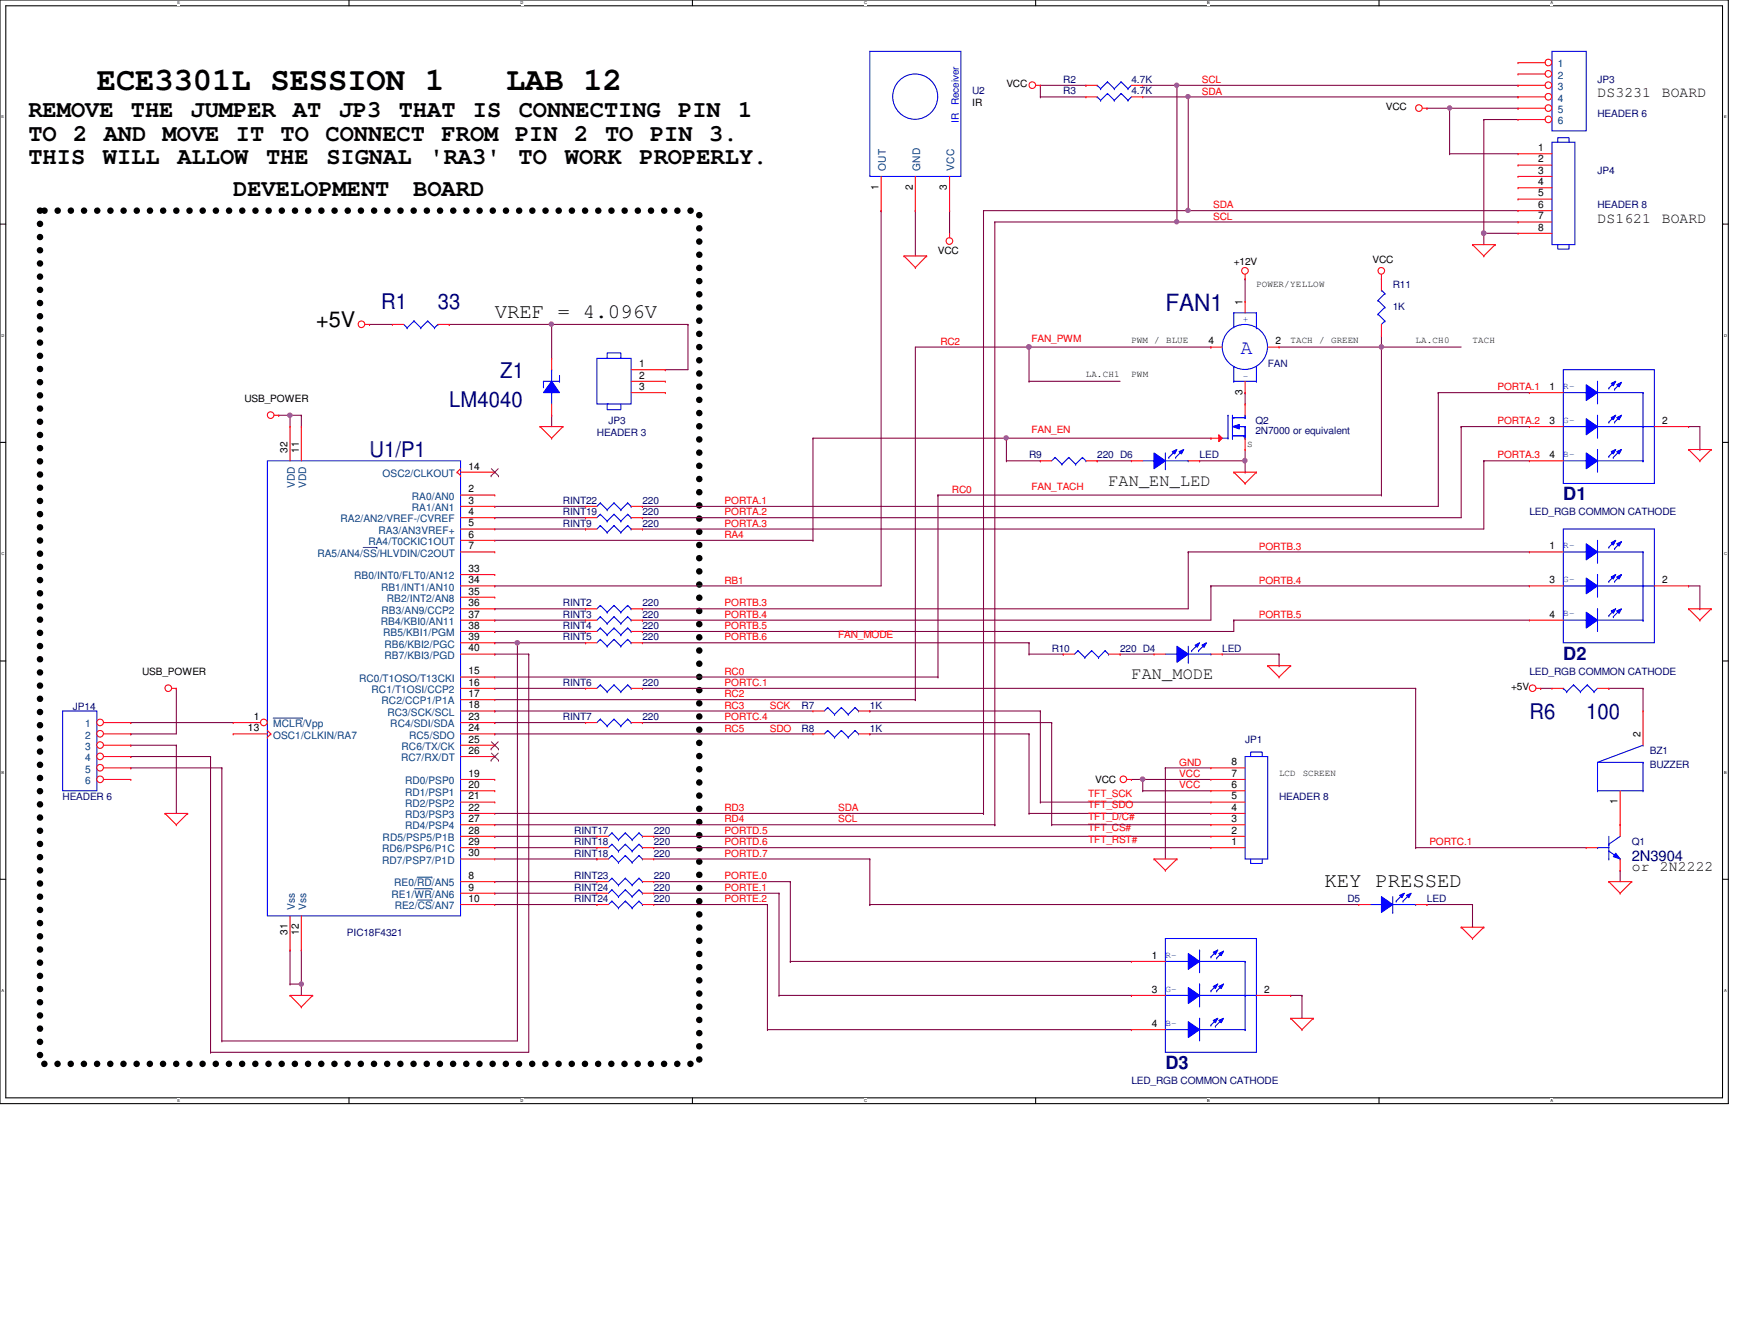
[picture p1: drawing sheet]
<svg xmlns="http://www.w3.org/2000/svg" width="279mm" height="216mm" viewBox="0 0 279 216" stroke-linecap="round" stroke-linejoin="round" font-family="sans-serif">
<defs><g id="words">
<g font-size="5.2">
<text x="15.6" y="14.4">ECE3301L SESSION 1</text>
<text x="81.4" y="14.4">LAB 12</text>
</g>
<g font-size="3.8">
<text x="4.6" y="18.8">REMOVE</text>
<text x="4.6" y="22.6">TO 2 AND MOVE IT TO CONNECT FROM PIN 2 TO PIN 3.</text>
<text x="21" y="18.8">THE</text>
<text x="30.6" y="18.8">JUMPER</text>
<text x="47.1" y="18.8">AT</text>
<text x="54.5" y="18.8">JP3</text>
<text x="64.1" y="18.8">THAT</text>
<text x="76.1" y="18.8">IS</text>
<text x="83.4" y="18.8">CONNECTING</text>
<text x="109.1" y="18.8">PIN</text>
<text x="118.7" y="18.8">1</text>
<text x="4.6" y="26.4">THIS</text>
<text x="16.6" y="26.4">WILL</text>
<text x="28.5" y="26.4">ALLOW</text>
<text x="42.8" y="26.4">THE</text>
<text x="52.5" y="26.4">SIGNAL</text>
<text x="69.1" y="26.4">'RA3'</text>
<text x="83.4" y="26.4">TO</text>
<text x="90.8" y="26.4">WORK</text>
<text x="102.9" y="26.4">PROPERLY.</text>
<text x="37.5" y="31.6">DEVELOPMENT</text>
<text x="66.5" y="31.6">BOARD</text>
</g>
<text font-size="3.8" fill="#000080" x="187.5" y="50">FAN1</text>
<text font-size="3.5" x="50.8" y="52.5">+5V</text>
<g font-size="3.5" fill="#000080">
<text x="61.3" y="49.7">R1</text>
<text x="70.4" y="49.7">33</text>
<text x="72.3" y="65.5">LM4040</text>
<text x="80.5" y="60.7">Z1</text>
<text x="59.4" y="73.5">U1/P1</text>
<text x="246" y="115.6">R6</text>
<text x="255.1" y="115.6">100</text>
</g>
<g font-size="3.3">
<text x="79.6" y="51.1">VREF = 4.096V</text>
<text x="213.1" y="142.6">KEY PRESSED</text>
</g>
<text font-size="3.3" fill="#00f" x="199.6" y="56.9">A</text>
<g font-size="2.9" fill="#000080">
<text x="251.5" y="80.4">D1</text>
<text x="251.5" y="106">D2</text>
<text x="187.5" y="171.9">D3</text>
</g>
<g font-size="2.7">
<text x="178.3" y="78.1">FAN_EN_LED</text>
<text x="182" y="109.2">FAN_MODE</text>
</g>
<g font-size="2.4">
<text x="257" y="15.6">DS3231</text>
<text x="267.3" y="15.6">BOARD</text>
<text x="257" y="35.8">DS1621</text>
<text x="267.3" y="35.8">BOARD</text>
<text x="262.5" y="140">or</text>
<text x="267" y="140">2N2222</text>
</g>
<text font-size="2.4" fill="#000080" x="262.5" y="138.5">2N3904</text>
<g font-size="1.7" fill="#004080">
<text x="250.6" y="10.8">1</text>
<text x="250.6" y="12.7">2</text>
<text x="250.6" y="14.5">3</text>
<text x="250.6" y="16.3">4</text>
<text x="250.6" y="18.2">5</text>
<text x="250.6" y="20">6</text>
<text x="142.5" y="27.4" transform="rotate(-90 142.5 27.4)">OUT</text>
<text x="148" y="27.4" transform="rotate(-90 148 27.4)">GND</text>
<text x="153.5" y="27.4" transform="rotate(-90 153.5 27.4)">VCC</text>
<text x="61.6" y="76.7">OSC2/CLKOUT</text>
<text x="47.4" y="78.5" transform="rotate(-90 47.4 78.5)">VDD</text>
<text x="49.2" y="78.5" transform="rotate(-90 49.2 78.5)">VDD</text>
<text x="54.8" y="84">RA2/AN2/VREF-/CVREF</text>
<text x="66.3" y="80.3">RA0/AN0</text>
<text x="66.3" y="82.2">RA1/AN1</text>
<text x="51.1" y="89.5">RA5/AN4/SS/HLVDIN/C2OUT</text>
<text x="59.3" y="87.6">RA4/T0CKIC1OUT</text>
<text x="60.9" y="85.8">RA3/AN3VREF+</text>
<text x="57" y="93.1">RB0/INT0/FLT0/AN12</text>
<text x="61.3" y="95">RB1/INT1/AN10</text>
<text x="61.3" y="100.5">RB4/KBI0/AN11</text>
<text x="61.4" y="98.6">RB3/AN9/CCP2</text>
<text x="62.2" y="96.8">RB2/INT2/AN8</text>
<text x="61.6" y="102.3">RB5/KBI1/PGM</text>
<text x="61.8" y="104.1">RB6/KBI2/PGC</text>
<text x="61.8" y="105.9">RB7/KBI3/PGD</text>
<text x="57.8" y="109.6">RC0/T1OSO/T13CKI</text>
<text x="59.8" y="111.4">RC1/T1OSI/CCP2</text>
<text x="61.4" y="113.2">RC2/CCP1/P1A</text>
<text x="13.7" y="116.9">1</text>
<text x="13.7" y="118.7">2</text>
<text x="43.9" y="116.9">MCLR/Vpp</text>
<text x="43.9" y="118.7">OSC1/CLKIN/RA7</text>
<text x="62.3" y="115.1">RC3/SCK/SCL</text>
<text x="62.8" y="116.9">RC4/SDI/SDA</text>
<text x="65.8" y="118.7">RC5/SDO</text>
<text x="13.7" y="120.6">3</text>
<text x="13.7" y="122.4">4</text>
<text x="13.7" y="124.2">5</text>
<text x="64.5" y="122.4">RC7/RX/DT</text>
<text x="64.6" y="120.6">RC6/TX/CK</text>
<text x="13.7" y="126.1">6</text>
<text x="65.2" y="126.1">RD0/PSP0</text>
<text x="65.2" y="127.9">RD1/PSP1</text>
<text x="65.2" y="129.7">RD2/PSP2</text>
<text x="65.2" y="131.5">RD3/PSP3</text>
<text x="61.5" y="137">RD6/PSP6/P1C</text>
<text x="61.6" y="135.2">RD5/PSP5/P1B</text>
<text x="65.2" y="133.3">RD4/PSP4</text>
<text x="61.5" y="138.9">RD7/PSP7/P1D</text>
<text x="63.4" y="142.5">RE0/RD/AN5</text>
<text x="47.4" y="146.3" transform="rotate(-90 47.4 146.3)">Vss</text>
<text x="49.2" y="146.3" transform="rotate(-90 49.2 146.3)">Vss</text>
<text x="63" y="144.4">RE1/WR/AN6</text>
<text x="63.5" y="146.2">RE2/CS/AN7</text>
</g>
<g font-size="1.7">
<text x="247.4" y="24.3">1</text>
<text x="247.4" y="26.1">2</text>
<text x="247.4" y="27.9">3</text>
<text x="247.4" y="29.8">4</text>
<text x="141.3" y="30.5" transform="rotate(-90 141.3 30.5)">1</text>
<text x="146.8" y="30.5" transform="rotate(-90 146.8 30.5)">2</text>
<text x="152.3" y="30.5" transform="rotate(-90 152.3 30.5)">3</text>
<text x="247.4" y="31.6">5</text>
<text x="247.4" y="33.4">6</text>
<text x="247.4" y="35.3">7</text>
<text x="247.4" y="37.1">8</text>
<text x="199.9" y="49" transform="rotate(-90 199.9 49)">1</text>
<text x="102.8" y="59">1</text>
<text x="194.4" y="55.4">4</text>
<text x="205.2" y="55.4">2</text>
<text x="102.8" y="60.9">2</text>
<text x="102.8" y="62.7">3</text>
<text x="199.9" y="63.5" transform="rotate(-90 199.9 63.5)">3</text>
<text x="249.3" y="62.7">1</text>
<text x="249.3" y="68.2">3</text>
<text x="267.4" y="68.2">2</text>
<text x="46.2" y="72.8" transform="rotate(-90 46.2 72.8)">32</text>
<text x="48" y="72.8" transform="rotate(-90 48 72.8)">11</text>
<text x="75.4" y="75.5">14</text>
<text x="249.3" y="73.7">4</text>
<text x="75.4" y="79.2">2</text>
<text x="75.4" y="81">3</text>
<text x="75.4" y="82.8">4</text>
<text x="75.4" y="84.6">5</text>
<text x="75.4" y="86.4">6</text>
<text x="75.4" y="88.3">7</text>
<text x="249.3" y="88.3">1</text>
<text x="75.4" y="91.9">33</text>
<text x="75.4" y="93.8">34</text>
<text x="75.4" y="95.6">35</text>
<text x="249.3" y="93.8">3</text>
<text x="267.4" y="93.8">2</text>
<text x="75.4" y="97.5">36</text>
<text x="75.4" y="99.3">37</text>
<text x="75.4" y="101.1">38</text>
<text x="249.3" y="99.3">4</text>
<text x="75.4" y="102.9">39</text>
<text x="75.4" y="104.7">40</text>
<text x="75.4" y="113.9">18</text>
<text x="75.4" y="112.1">17</text>
<text x="75.4" y="110.2">16</text>
<text x="75.4" y="108.4">15</text>
<text x="39.9" y="117.6">13</text>
<text x="40.8" y="115.7">1</text>
<text x="75.4" y="119.4">25</text>
<text x="75.4" y="117.6">24</text>
<text x="75.4" y="115.7">23</text>
<text x="263.9" y="118.5" transform="rotate(-90 263.9 118.5)">2</text>
<text x="75.4" y="124.9">19</text>
<text x="75.4" y="121.2">26</text>
<text x="198.1" y="124.9">7</text>
<text x="198.1" y="123">8</text>
<text x="75.4" y="126.7">20</text>
<text x="75.4" y="128.5">21</text>
<text x="75.4" y="130.3">22</text>
<text x="198.1" y="130.3">4</text>
<text x="198.1" y="128.5">5</text>
<text x="198.1" y="126.7">6</text>
<text x="260.2" y="129.3" transform="rotate(-90 260.2 129.3)">1</text>
<text x="75.4" y="132.2">27</text>
<text x="75.4" y="134">28</text>
<text x="75.4" y="135.8">29</text>
<text x="75.4" y="137.7">30</text>
<text x="198.1" y="135.8">1</text>
<text x="198.1" y="134">2</text>
<text x="198.1" y="132.2">3</text>
<text x="75.4" y="141.3">8</text>
<text x="75.4" y="143.2">9</text>
<text x="75.4" y="145">10</text>
<text x="46.2" y="150.3" transform="rotate(-90 46.2 150.3)">31</text>
<text x="48" y="150.3" transform="rotate(-90 48 150.3)">12</text>
<text x="185.3" y="154.1">1</text>
<text x="185.3" y="159.6">3</text>
<text x="203.4" y="159.6">2</text>
<text x="185.3" y="165.1">4</text>
</g>
<g font-size="1.6" fill="#00f">
<text x="154.2" y="16.9" transform="rotate(-90 154.2 16.9)">Receiver</text>
<text x="154.2" y="19.8" transform="rotate(-90 154.2 19.8)">IR</text>
</g>
<g font-size="1.6" fill="#000080">
<text x="156.4" y="15.2">U2</text>
<text x="171" y="13.3">R2</text>
<text x="171" y="15.2">R3</text>
<text x="182" y="13.3">4.7K</text>
<text x="182" y="15.2">4.7K</text>
<text x="257" y="13.3">JP3</text>
<text x="257" y="18.8">HEADER 6</text>
<text x="257" y="28">JP4</text>
<text x="257" y="33.4">HEADER 8</text>
<text x="224" y="46.3">R11</text>
<text x="224" y="49.9">1K</text>
<text x="203.9" y="59.1">FAN</text>
<text x="96" y="70">HEADER 3</text>
<text x="97.9" y="68.2">JP3</text>
<text x="201.9" y="68.2">Q2</text>
<text x="201.9" y="69.8">2N7000 or equivalent</text>
<text x="165.5" y="73.7">R9</text>
<text x="176.5" y="73.7">220 D6</text>
<text x="193" y="73.7">LED</text>
<text x="90.6" y="82.8">RINT19</text>
<text x="90.6" y="81">RINT22</text>
<text x="103.3" y="82.8">220</text>
<text x="103.3" y="81">220</text>
<text x="246" y="82.8">LED_RGB COMMON CATHODE</text>
<text x="90.6" y="84.7">RINT9</text>
<text x="103.3" y="84.7">220</text>
<text x="90.6" y="101.1">RINT4</text>
<text x="90.6" y="97.5">RINT2</text>
<text x="90.6" y="99.3">RINT3</text>
<text x="103.3" y="101.1">220</text>
<text x="103.3" y="97.5">220</text>
<text x="103.3" y="99.3">220</text>
<text x="90.6" y="103">RINT5</text>
<text x="103.3" y="103">220</text>
<text x="169.2" y="104.8">R10</text>
<text x="180.2" y="104.8">220 D4</text>
<text x="196.6" y="104.8">LED</text>
<text x="90.6" y="110.3">RINT6</text>
<text x="103.3" y="110.3">220</text>
<text x="128.9" y="113.9">R7</text>
<text x="139.9" y="113.9">1K</text>
<text x="246" y="108.5">LED_RGB COMMON CATHODE</text>
<text x="11.7" y="114.1">JP14</text>
<text x="90.6" y="115.7">RINT7</text>
<text x="103.3" y="115.7">220</text>
<text x="128.9" y="117.6">R8</text>
<text x="139.9" y="117.6">1K</text>
<text x="200.3" y="119.4">JP1</text>
<text x="265.4" y="121.2">BZ1</text>
<text x="265.4" y="123.4">BUZZER</text>
<text x="10.1" y="128.6">HEADER 6</text>
<text x="205.7" y="128.6">HEADER 8</text>
<text x="92.4" y="137.7">RINT18</text>
<text x="92.4" y="135.9">RINT18</text>
<text x="92.4" y="134">RINT17</text>
<text x="105.2" y="137.7">220</text>
<text x="105.2" y="135.9">220</text>
<text x="105.2" y="134">220</text>
<text x="262.5" y="135.9">Q1</text>
<text x="92.4" y="141.4">RINT23</text>
<text x="92.4" y="143.2">RINT24</text>
<text x="105.2" y="141.4">220</text>
<text x="105.2" y="143.2">220</text>
<text x="92.4" y="145">RINT24</text>
<text x="105.2" y="145">220</text>
<text x="216.7" y="145">D5</text>
<text x="229.5" y="145">LED</text>
<text x="55.8" y="150.5">PIC18F4321</text>
<text x="182" y="174.3">LED_RGB COMMON CATHODE</text>
</g>
<g font-size="1.6">
<text x="156.4" y="17">IR</text>
<text x="161.9" y="14.1">VCC</text>
<text x="222.9" y="17.7">VCC</text>
<text x="150.9" y="40.8">VCC</text>
<text x="198.5" y="42.6">+12V</text>
<text x="220.8" y="42.2">VCC</text>
<text x="39.3" y="64.6">USB_POWER</text>
<text x="22.9" y="108.5">USB_POWER</text>
<text x="243.1" y="111">+5V</text>
<text x="176.1" y="125.8">VCC</text>
</g>
<g font-size="1.6" fill="#f00">
<text x="193.3" y="13.3">SCL</text>
<text x="193.3" y="15.2">SDA</text>
<text x="195.2" y="35.3">SCL</text>
<text x="195.2" y="33.5">SDA</text>
<text x="151.3" y="55.4">RC2</text>
<text x="165.9" y="55">FAN_PWM</text>
<text x="240.9" y="62.7">PORTA.1</text>
<text x="165.9" y="69.6">FAN_EN</text>
<text x="240.9" y="68.2">PORTA.2</text>
<text x="240.9" y="73.7">PORTA.3</text>
<text x="116.5" y="82.8">PORTA.2</text>
<text x="116.5" y="81">PORTA.1</text>
<text x="153.1" y="79.2">RC0</text>
<text x="165.9" y="78.8">FAN_TACH</text>
<text x="116.5" y="84.7">PORTA.3</text>
<text x="116.5" y="86.5">RA4</text>
<text x="202.5" y="88.3">PORTB.3</text>
<text x="116.5" y="93.8">RB1</text>
<text x="202.5" y="93.8">PORTB.4</text>
<text x="116.5" y="97.5">PORTB.3</text>
<text x="116.5" y="101.1">PORTB.5</text>
<text x="116.5" y="99.3">PORTB.4</text>
<text x="202.5" y="99.3">PORTB.5</text>
<text x="116.5" y="103">PORTB.6</text>
<text x="134.8" y="102.5">FAN_MODE</text>
<text x="116.5" y="108.5">RC0</text>
<text x="116.5" y="110.3">PORTC.1</text>
<text x="116.5" y="112.1">RC2</text>
<text x="116.5" y="113.9">RC3</text>
<text x="123.8" y="113.9">SCK</text>
<text x="116.5" y="115.8">PORTC.4</text>
<text x="116.5" y="117.6">RC5</text>
<text x="123.8" y="117.6">SDO</text>
<text x="189.7" y="123.1">GND</text>
<text x="189.7" y="124.9">VCC</text>
<text x="116.5" y="130.4">RD3</text>
<text x="134.8" y="130.4">SDA</text>
<text x="175" y="128.1">TFT_SCK</text>
<text x="175" y="130">TFT_SDO</text>
<text x="175" y="131.8">TFT_D/C#</text>
<text x="189.7" y="126.7">VCC</text>
<text x="116.5" y="134.1">PORTD.5</text>
<text x="116.5" y="135.9">PORTD.6</text>
<text x="116.5" y="137.7">PORTD.7</text>
<text x="116.5" y="132.2">RD4</text>
<text x="134.8" y="132.2">SCL</text>
<text x="175" y="133.6">TFT_CS#</text>
<text x="175" y="135.5">TFT_RST#</text>
<text x="229.9" y="135.9">PORTC.1</text>
<text x="116.5" y="141.4">PORTE.0</text>
<text x="116.5" y="143.2">PORTE.1</text>
<text x="116.5" y="145">PORTE.2</text>
</g>
<g font-size="1.5">
<text x="202.1" y="46.1">POWER/YELLOW</text>
<text x="182" y="55.2">PWM / BLUE</text>
<text x="207.6" y="55.2">TACH /</text>
<text x="214.1" y="55.2">GREEN</text>
<text x="227.7" y="55.2">LA.CH0</text>
<text x="236.9" y="55.2">TACH</text>
<text x="174.7" y="60.7">LA.CH1</text>
<text x="182" y="60.7">PWM</text>
<text x="200.6" y="71.8">S</text>
<text x="205.7" y="124.7">LCD</text>
<text x="209.5" y="124.7">SCREEN</text>
</g>
<g font-size="1.5" fill="#00f">
<text x="199.9" y="51.7">+</text>
<text x="199.9" y="60.9">-</text>
<text x="251.5" y="62.5">R-</text>
<text x="251.5" y="68">G-</text>
<text x="251.5" y="73.5">B-</text>
<text x="251.5" y="88.1">R-</text>
<text x="251.5" y="93.6">G-</text>
<text x="251.5" y="99.1">B-</text>
<text x="187.5" y="154">R-</text>
<text x="187.5" y="159.4">G-</text>
<text x="187.5" y="164.9">B-</text>
</g>
<g font-size=".6">
<text x="28.5" y=".7">E</text>
<text x="83.7" y=".7">D</text>
<text x="139" y=".7">C</text>
<text x="194.2" y=".7">B</text>
<text x="249.4" y=".7">A</text>
<text x=".3" y="19">E</text>
<text x="277.3" y="19">E</text>
<text x=".3" y="54.1">D</text>
<text x="277.3" y="54.1">D</text>
<text x=".3" y="89.2">C</text>
<text x="277.3" y="89.2">C</text>
<text x=".3" y="124.4">B</text>
<text x="277.3" y="124.4">B</text>
<text x=".3" y="159.5">A</text>
<text x="277.3" y="159.5">A</text>
<text x="28.5" y="177.2">E</text>
<text x="83.7" y="177.2">D</text>
<text x="139" y="177.2">C</text>
<text x="194.2" y="177.2">B</text>
<text x="249.4" y="177.2">A</text>
</g>
</g></defs>
<path d="M0 0h278v177.4h-278zM.9 .9h276.2v175.6h-276.2z" fill="none" stroke="#000" stroke-width=".17"/>
<g fill="#fff">
<path d="M28.5 .1h.5v.7h-.5z"/>
<path d="M28.5 176.6h.5v.7h-.5z"/>
</g>
<path d="M56.1 0v.9M56.1 176.5v.9" fill="none" stroke="#000" stroke-width=".17"/>
<g fill="#fff">
<path d="M83.7 .1h.5v.7h-.5z"/>
<path d="M83.7 176.6h.5v.7h-.5z"/>
</g>
<path d="M111.4 0v.9M111.4 176.5v.9" fill="none" stroke="#000" stroke-width=".17"/>
<g fill="#fff">
<path d="M139 .1h.4v.7h-.4z"/>
<path d="M139 176.6h.4v.7h-.4z"/>
</g>
<path d="M166.6 0v.9M166.6 176.5v.9" fill="none" stroke="#000" stroke-width=".17"/>
<g fill="#fff">
<path d="M194.2 .1h.4v.7h-.4z"/>
<path d="M194.2 176.6h.4v.7h-.4z"/>
</g>
<path d="M221.8 0v.9M221.8 176.5v.9" fill="none" stroke="#000" stroke-width=".17"/>
<g fill="#fff">
<path d="M249.4 .1h.4v.7h-.4z"/>
<path d="M249.4 176.6h.4v.7h-.4z"/>
<path d="M.3 18.5h.4v.7h-.4z"/>
<path d="M277.3 18.5h.4v.7h-.4z"/>
<path d="M.3 53.6h.4v.7h-.4z"/>
<path d="M277.3 53.6h.5v.7h-.5z"/>
</g>
<path d="M0 36h.9M277.1 36h.9" fill="none" stroke="#000" stroke-width=".17"/>
<g fill="#fff">
<path d="M.3 88.6h.4v.8h-.4z"/>
<path d="M277.3 88.6h.5v.8h-.5z"/>
</g>
<path d="M0 71.1h.9M277.1 71.1h.9" fill="none" stroke="#000" stroke-width=".17"/>
<g fill="#fff">
<path d="M.3 123.8h.4v.7h-.4z"/>
<path d="M277.3 123.8h.4v.7h-.4z"/>
</g>
<path d="M0 106.3h.9M277.1 106.3h.9" fill="none" stroke="#000" stroke-width=".17"/>
<g fill="#fff">
<path d="M.3 158.9h.3v.7h-.3z"/>
<path d="M277.3 158.9h.4v.7h-.4z"/>
</g>
<path d="M0 141.4h.9M277.1 141.4h.9" fill="none" stroke="#000" stroke-width=".17"/>
<path d="M6.4 33.9h106.1v137.1h-106.1z" fill="none" stroke="#000" stroke-width="1.1" stroke-dasharray="0 2.1"/>
<path d="M147.2 55.8h18.3M165.5 55.8h.1M200.3 44.8h.1M200.3 44.8v3.7M205.7 55.8h16.5M222.2 55.8h.1" fill="none" stroke="#800040" stroke-width=".17"/>
<circle cx="222.2" cy="55.8" r=".35" fill="#f0f"/>
<circle cx="222.2" cy="55.8" r=".35" fill="none" stroke="#f0f" stroke-width=".17"/>
<path d="M130.8 70.4h31.1M161.9 70.4h.1M200.3 63.1h.1M200.3 63.1v1.8" fill="none" stroke="#800040" stroke-width=".17"/>
<circle cx="161.8" cy="70.4" r=".34" fill="#f0f"/>
<circle cx="161.8" cy="70.4" r=".34" fill="none" stroke="#f0f" stroke-width=".17"/>
<path d="M189.3 35.7h.1M189.3 35.7h54.9M238.7 37.5h.1M238.7 37.5h5.5M238.7 37.5v1.8M222.2 55.8h.1M222.2 54v1.8" fill="none" stroke="#800040" stroke-width=".17"/>
<circle cx="189.3" cy="35.6" r=".34" fill="#f0f"/>
<circle cx="189.3" cy="35.6" r=".34" fill="none" stroke="#f0f" stroke-width=".17"/>
<path d="M238.7 19.2v18.3M238.7 37.5h.1" fill="none" stroke="#800040" stroke-width=".17"/>
<circle cx="238.6" cy="37.5" r=".37" fill="#f0f"/>
<circle cx="238.6" cy="37.5" r=".37" fill="none" stroke="#f0f" stroke-width=".17"/>
<path d="M229.5 17.4h.1M229.5 17.4h3.7M233.2 17.4h.1M233.2 17.4v7.3M238.7 19.2h.1M238.7 19.2h5.5M191.1 33.9h.1M191.1 33.9h53.1M233.2 24.7h.1M233.2 24.7h11" fill="none" stroke="#800040" stroke-width=".17"/>
<circle cx="191.1" cy="33.8" r=".34" fill="#f0f"/>
<circle cx="191.1" cy="33.8" r=".34" fill="none" stroke="#f0f" stroke-width=".17"/>
<path d="M183.8 15.6h7.3M183.8 13.7h5.5M189.3 13.7h.1M191.1 15.6h.1M233.2 17.4h11M244.2 17.4h.1" fill="none" stroke="#800040" stroke-width=".17"/>
<circle cx="233.2" cy="17.4" r=".34" fill="#f0f"/>
<circle cx="233.2" cy="17.4" r=".34" fill="none" stroke="#f0f" stroke-width=".17"/>
<path d="M167.3 15.6h.1M167.3 13.7h.1M167.3 15.6h7.4M167.3 13.7v1.9M167.3 13.7h7.4M174.7 13.7h.1M244.2 13.7h.1M244.2 13.7h-54.9v22M158.2 33.9v96.9M189.3 35.7h.1M158.2 130.8h.1" fill="none" stroke="#800040" stroke-width=".17"/>
<circle cx="189.3" cy="13.7" r=".34" fill="#f0f"/>
<circle cx="189.3" cy="13.7" r=".34" fill="none" stroke="#f0f" stroke-width=".17"/>
<path d="M244.2 15.6h.1M244.2 15.6h-53.1v18.3M160 35.7h.1M160 35.7v96.9M160 35.7h29.3M191.1 33.9h.1M160 132.6h.1" fill="none" stroke="#800040" stroke-width=".17"/>
<circle cx="191.1" cy="15.5" r=".34" fill="#f0f"/>
<circle cx="191.1" cy="15.5" r=".34" fill="none" stroke="#f0f" stroke-width=".17"/>
<g fill="none" stroke="#800040" stroke-width=".17">
<path d="M158.2 33.9h.1M158.2 33.9h32.9M231.4 63.1h.1M231.4 63.1v18.3h-128.1M271.6 68.6h.1M271.6 68.6h1.8v3.7M273.4 72.3h.1M79.6 83.2h.1M79.6 81.4h.1M79.6 83.2h14.6M79.6 81.4h14.6M103.3 85h.1"/>
<path d="M103.3 83.2h.1M103.3 81.4h.1M103.3 85h135.4M103.3 83.2h131.7M194.8 94.2h.1M194.8 94.2h51.2M103.3 116.2h.1M103.3 116.2h65.9M227.7 110.7h.1M227.7 110.7v25.6M247.8 110.7h.1M247.8 110.7h1.8"/>
<path d="M258.8 110.7h.1M258.8 110.7h5.5M264.3 110.7h.1M264.3 110.7v3.6M79.6 130.8h78.6M79.6 132.6h80.4M105.2 134.5h.1M105.2 136.3h.1M105.2 136.3h89.6M105.2 134.5h89.6M158.2 130.8h.1M160 132.6h.1"/>
<path d="M182 125.3h.1M182 125.3h1.8M227.7 136.3h.1M227.7 136.3h27.4M260.6 139.9h.1M260.6 139.9v1.8"/>
</g>
<circle cx="183.8" cy="125.3" r=".36" fill="#f0f"/>
<circle cx="183.8" cy="125.3" r=".36" fill="none" stroke="#f0f" stroke-width=".17"/>
<g fill="none" stroke="#800040" stroke-width=".17">
<path d="M235 68.6h.1M235 68.6v14.6M235 68.6h11M238.7 74.1h.1M238.7 74.1h7.3M238.7 74.1v10.9M79.6 94.2h.1M79.6 94.2h62.1M103.3 97.9h.1M191.1 88.7h.1M191.1 88.7h54.9M191.1 88.7v9.2h-87.8"/>
<path d="M79.6 116.2h.1M79.6 114.3h.1M79.6 118h.1M79.6 114.3h51.2M79.6 118h51.2M79.6 116.2h14.6M103.3 101.5h.1M103.3 101.5h95.2M139.9 114.3h.1M139.9 118h.1M139.9 114.3h27.4M139.9 118h25.6"/>
<path d="M165.5 118h.1M165.5 118v12.8M167.3 114.3h.1M167.3 114.3v14.6M169.2 116.2h.1M169.2 116.2v16.4M79.6 134.5h.1M79.6 134.5h16.4M165.5 130.8h.1M165.5 130.8h29.3M167.3 128.9h.1M167.3 128.9h27.5"/>
<path d="M169.2 132.6h.1M169.2 132.6h25.6M183.8 125.3h.1M183.8 127.1h.1M183.8 125.3v1.8M183.8 127.1h11M183.8 125.3h11M187.5 123.4h.1M187.5 123.4h7.3M187.5 123.4v14.7M48.5 158.2h.1M48.5 152.7h.1"/>
<path d="M48.5 152.7v7.3"/>
</g>
<circle cx="48.5" cy="158.2" r=".34" fill="#f0f"/>
<circle cx="48.5" cy="158.2" r=".34" fill="none" stroke="#f0f" stroke-width=".17"/>
<g fill="none" stroke="#800040" stroke-width=".17">
<path d="M44.8 66.8h.1M44.8 66.8h3.7M46.7 66.8h.1M46.7 66.8v1.8M48.5 66.8h.1M48.5 66.8v1.8M150.9 79.6h.1M150.9 79.6v29.2M150.9 79.6h71.3M21 118h.1M21 116.2h.1M21 116.2h16.5"/>
<path d="M28.4 110.7h.1M28.4 119.8h.1M28.4 110.7v7.3h-7.4M28.4 119.8v11M79.6 105.2h.1M79.6 105.2h5.4M79.6 108.8h71.3M85 105.2h.1M85 105.2v64h-51.1M150.9 108.8h.1M21 121.6h.1M21 123.4h.1"/>
<path d="M21 121.6h12.9M21 123.4h14.7M33.9 121.6h.1M33.9 121.6v47.6M35.7 123.4h.1M35.7 123.4v43.9M46.7 158.2h.1M46.7 152.7h.1M46.7 158.2h1.8M46.7 152.7v5.5M33.9 169.2h.1M35.7 167.3h.1"/>
<path d="M35.7 167.3h47.5"/>
</g>
<circle cx="46.6" cy="66.8" r=".36" fill="#f0f"/>
<circle cx="46.6" cy="66.8" r=".36" fill="none" stroke="#f0f" stroke-width=".17"/>
<g fill="none" stroke="#800040" stroke-width=".17">
<path d="M59.4 52.2h.1M59.4 52.2h3.7M72.3 52.2h.1M72.3 52.2h38.4M88.7 52.2h.1M88.7 52.2v5.4M88.7 66.8h.1M88.7 66.8v1.8M79.6 97.9h.1M79.6 99.7h.1M79.6 97.9h14.6M79.6 99.7h14.6"/>
<path d="M21 119.8h.1M21 119.8h7.4M79.6 110.7h.1M79.6 110.7h14.6M79.6 136.3h.1M79.6 136.3h16.4"/>
</g>
<circle cx="88.7" cy="52.1" r=".34" fill="#f0f"/>
<circle cx="88.7" cy="52.1" r=".34" fill="none" stroke="#f0f" stroke-width=".17"/>
<path d="M107 59.4h.1M110.7 52.2h.1M110.7 52.2v7.2h-3.7M79.6 103.3h.1M79.6 101.5h.1M79.6 103.3h3.6M79.6 101.5h14.6M83.2 103.3h.1M83.2 103.3v64" fill="none" stroke="#800040" stroke-width=".17"/>
<circle cx="83.2" cy="103.3" r=".36" fill="#f0f"/>
<circle cx="83.2" cy="103.3" r=".36" fill="none" stroke="#f0f" stroke-width=".17"/>
<g fill="none" stroke="#800040" stroke-width=".17">
<path d="M147.2 55.8v56.7M130.8 70.4h.1M130.8 70.4v16.5M193 74.1h.1M193 74.1h7.3M200.3 74.1h.1M200.3 72.3v1.8M79.6 86.9h51.2M130.8 86.9h.1M79.6 112.5h67.6M103.3 110.7h.1M103.3 110.7h124.4"/>
<path d="M147.2 112.5h.1"/>
</g>
<circle cx="200.2" cy="74.1" r=".35" fill="#f0f"/>
<circle cx="200.2" cy="74.1" r=".35" fill="none" stroke="#f0f" stroke-width=".17"/>
<g fill="none" stroke="#800040" stroke-width=".17">
<path d="M141.7 33.9h.1M141.7 33.9v60.3M147.2 33.9h.1M147.2 33.9v7.2M152.7 33.9h.1M152.7 33.9v3.6M165.5 55.8h.1M165.5 55.8v5.5M165.5 55.8h29.3M194.8 55.8h.1M161.9 74.1h.1M161.9 74.1h5.4"/>
<path d="M165.5 61.3h.1M165.5 61.3h14.7M167.3 74.1h.1M176.5 74.1h.1M176.5 74.1h5.5M194.8 70.4h.1M194.8 70.4h-32.9v3.7M200.3 75.9h.1M200.3 74.1v1.8M231.4 63.1h.1M231.4 63.1h14.6M79.6 85h14.6"/>
<path d="M94.2 85h.1M103.3 99.7h.1M194.8 94.2h.1M194.8 94.2v5.5h-91.5M198.5 99.7h.1M198.5 99.7h47.5M198.5 99.7v1.8M271.6 94.2h.1M271.6 94.2h1.8v3.7M273.4 97.9h.1M79.6 138.1h16.4M96 138.1h.1"/>
<path d="M105.2 138.1h34.7M139.9 138.1h.1M139.9 138.1v7.3M79.6 141.7h.1M79.6 143.6h.1M79.6 141.7h16.4M79.6 143.6h16.4M79.6 145.4h16.4M96 145.4h.1M105.2 141.7h21.9M105.2 143.6h20.1M105.2 145.4h18.2"/>
<path d="M123.4 145.4h.1M123.4 145.4v20.1M125.3 143.6h.1M125.3 143.6v16.4M127.1 154.6h.1M127.1 141.7h.1M127.1 154.6h54.9M127.1 141.7v12.9M139.9 145.4h.1M139.9 145.4h78.7M229.5 145.4h.1M229.5 145.4h7.4"/>
<path d="M236.9 145.4h.1M236.9 145.4v3.7M123.4 165.5h.1M123.4 165.5h58.6M125.3 160h.1M125.3 160h56.7M182 160h.1M182 165.5h.1M207.6 160h.1M207.6 160h1.8M209.4 160h.1M209.4 160v3.7"/>
</g>
<circle cx="165.5" cy="55.8" r=".37" fill="#f0f"/>
<circle cx="165.5" cy="55.8" r=".37" fill="none" stroke="#f0f" stroke-width=".17"/>
<g fill="none" stroke="#800040" stroke-width=".17">
<path d="M222.2 55.8h.1M222.2 55.8h12.8M222.2 55.8v23.8M222.2 79.6h.1M83.2 103.3h11M94.2 103.3h.1M103.3 103.3h62.2M165.5 103.3h.1M165.5 105.2h.1M165.5 105.2h5.5M165.5 103.3v1.9M171 105.2h.1"/>
<path d="M180.2 105.2h.1M180.2 105.2h5.4M196.6 105.2h9.1M205.7 105.2h.1M205.7 107h.1M205.7 105.2v1.8"/>
</g>
<g fill="none" stroke="#f00" stroke-width=".17">
<path d="M166.6 13.7h.7M167.3 13.7h.1M228.8 17.4h.7M229.5 17.4h.1M152.7 37.5h.1M152.7 37.5v.7M236.9 39.3h.1M236.9 39.3h3.6M236.9 39.3l1.8 1.8M240.5 39.3h.1M240.5 39.3l-1.8 1.8M58.7 52.2h.7"/>
<path d="M59.4 52.2h.1M145.4 41.1h.1M145.4 41.1h3.7M145.4 41.1l1.8 1.9M147.2 43h.1M149.1 41.1h.1M149.1 41.1l-1.9 1.9M200.3 44.8h.1M200.3 44.1v.7M222.2 44.8h.1M222.2 44.1v.7M238.7 41.1h.1"/>
<path d="M44.1 66.8h.7M44.8 66.8h.1M86.9 68.6h.1M86.9 68.6h3.7M86.9 68.6l1.8 1.8M88.7 70.4h.1M90.6 68.6h.1M90.6 68.6l-1.9 1.8M198.5 75.9h.1M198.5 75.9h3.6M198.5 75.9l1.8 1.8M200.3 77.7h.1"/>
<path d="M202.1 75.9h.1M202.1 75.9l-1.8 1.8M271.6 72.3h.1M271.6 72.3h3.7M271.6 72.3l1.8 1.8M273.4 74.1h.1M275.3 72.3h.1M275.3 72.3l-1.9 1.8M271.6 97.9h.1M271.6 97.9h3.7M271.6 97.9l1.8 1.8M273.4 99.7h.1"/>
<path d="M275.3 97.9h.1M275.3 97.9l-1.9 1.8M27.6 110.7h.8M28.4 110.7h.1M94.2 116.2h.1M94.2 116.2h1.8M101.5 116.2h1.8M103.3 116.2h.1M203.9 107h.1M203.9 107h3.7M203.9 107l1.8 1.8M205.7 108.8h.1"/>
<path d="M207.6 107h.1M207.6 107l-1.9 1.8M247.1 110.7h.7M247.8 110.7h.1M26.5 130.8h.1M26.5 130.8h3.7M26.5 130.8l1.9 1.8M28.4 132.6h.1M30.2 130.8h.1M30.2 130.8l-1.8 1.8M181.3 125.3h.7M182 125.3h.1"/>
<path d="M185.6 138.1h.1M185.6 138.1h3.7M185.6 138.1l1.9 1.8M187.5 139.9h.1M189.3 138.1h.1M189.3 138.1l-1.8 1.8M235 149.1h.1M235 149.1h3.7M235 149.1l1.9 1.8M236.9 150.9h.1M238.7 149.1h.1M238.7 149.1l-1.8 1.8"/>
<path d="M258.8 141.7h.1M258.8 141.7h3.7M258.8 141.7l1.8 1.9M260.6 143.6h.1M262.5 141.7h.1M262.5 141.7l-1.9 1.9M46.7 160h.1M46.7 160h3.6M46.7 160l1.8 1.9M48.5 161.9h.1M50.3 160h.1M50.3 160l-1.8 1.9"/>
<path d="M207.6 163.7h.1M207.6 163.7h3.6M207.6 163.7l1.8 1.8M209.4 165.5h.1M211.2 163.7h.1M211.2 163.7l-1.8 1.8"/>
<circle cx="166" cy="13.7" r=".54"/>
<circle cx="228.2" cy="17.4" r=".54"/>
<circle cx="152.7" cy="38.8" r=".54"/>
<circle cx="58.1" cy="52.1" r=".54"/>
<circle cx="200.3" cy="43.5" r=".54"/>
<circle cx="222.2" cy="43.5" r=".54"/>
<circle cx="43.5" cy="66.7" r=".54"/>
<circle cx="27.1" cy="110.6" r=".54"/>
<circle cx="246.5" cy="110.6" r=".54"/>
<circle cx="180.7" cy="125.3" r=".54"/>
</g>
<g fill="none" stroke="#00f" stroke-width=".17">
<path d="M196.6 70.4h.9M197.5 70.4h.1M197.5 66.8h.1M197.5 66.8v3.6M198.2 70.4h.1M198.2 67.1h.1M198.2 66.8v3.6M198.2 67.1h2.1M198.2 70.1h2.1M198.5 67.1h.1M199.2 68.6h1.1M200.1 70.1h.1"/>
<path d="M200.3 67.1h.1M200.3 68.6h.1M200.3 70.4h.1M200.3 70.1h.1M200.3 66.8v.3M200.3 68.6v1.8M96.6 115.6h.1M96.6 115.6l-.6 .6M96.6 115.6l1.1 1.1M97.7 116.7h.1M98.8 115.6h.1M98.8 115.6l-1.1 1.1"/>
<path d="M98.8 115.6l1.1 1.1M99.9 116.7h.1M101 115.6h.1M101 115.6l-1.1 1.1M101 115.6l.5 .6M101.5 116.2h.1"/>
</g>
<path d="M198.2 68.6l1.1-.4v.8z" fill="#00f"/>
<path d="M198.2 68.6l1.1-.4v.8z" fill="none" stroke="#00f" stroke-width=".17"/>
<path d="M196 69.9l.6 .5-.6 .6z" fill="#f00"/>
<g fill="none" stroke="#f00" stroke-width=".17">
<path d="M167.3 74.1h.1M167.3 74.1h1.9M174.7 74.1h1.8M176.5 74.1h.1M194.8 70.4h.1M194.8 70.4h1.8M196 69.9l.6 .5-.6 .6zM200.3 72.3h.1M200.3 64.9h.1M200.3 64.9v1.9M200.3 70.4v1.9M96 138.1h.1"/>
<path d="M96 138.1h1.9M103.3 138.1h1.9M105.2 138.1h.1"/>
</g>
<g fill="none" stroke="#00f" stroke-width=".17">
<path d="M169.7 73.5h.1M169.7 73.5l-.5 .6M169.7 73.5l1.1 1.1M170.8 74.6h.1M171.9 73.5h.1M171.9 73.5l-1.1 1.1M171.9 73.5l1.1 1.1M173 74.6h.1M174.1 73.5h.1M174.1 73.5l-1.1 1.1M174.1 73.5l.6 .6M174.7 74.1h.1"/>
<path d="M98.4 137.5h.1M98.4 137.5l-.5 .6M98.4 137.5l1.1 1.1M99.5 138.6h.1M100.6 137.5h.1M100.6 137.5l-1.1 1.1M100.6 137.5l1.1 1.1M101.7 138.6h.1M102.8 137.5h.1M102.8 137.5l-1.1 1.1M102.8 137.5l.5 .6M103.3 138.1h.1"/>
</g>
<path d="M255.1 87.4l1.9 1.3-1.9 1.3z" fill-rule="evenodd" fill="#00f"/>
<path d="M255.1 87.4l1.9 1.3-1.9 1.3z" fill="none" stroke="#00f" stroke-width=".17"/>
<path d="M259.2 87.2l.7-.3-.4 .7z" fill-rule="evenodd" fill="#00f"/>
<path d="M258.8 88h.1M259.2 87.2l.7-.3-.4 .7zM259.9 86.9l-1.1 1.1" fill="none" stroke="#00f" stroke-width=".17"/>
<path d="M260.1 87.4l.7-.3-.4 .7z" fill-rule="evenodd" fill="#00f"/>
<path d="M251.5 88.7h12.8M257 86.9h.1M257 86.9v3.7M258.8 99h.1M259.9 97.9l-1.1 1.1M260.1 87.4l.7-.3-.4 .7zM264.3 88.7h.1" fill="none" stroke="#00f" stroke-width=".17"/>
<path d="M255.1 92.9l1.9 1.3-1.9 1.3z" fill-rule="evenodd" fill="#00f"/>
<path d="M255.1 92.9l1.9 1.3-1.9 1.3z" fill="none" stroke="#00f" stroke-width=".17"/>
<path d="M255.1 98.4l1.9 1.3-1.9 1.3z" fill-rule="evenodd" fill="#00f"/>
<path d="M251.5 94.2h12.8M251.5 99.7h12.8M255.1 98.4l1.9 1.3-1.9 1.3zM259.5 99.1h.1M259.7 93.5h.1M260.6 98l-1.1 1.1M260.8 92.4l-1.1 1.1M264.3 94.2h.1M264.3 99.7h.1" fill="none" stroke="#00f" stroke-width=".17"/>
<path d="M259.2 92.8l.7-.4-.4 .7z" fill-rule="evenodd" fill="#00f"/>
<path d="M259.2 92.8l.7-.4-.4 .7z" fill="none" stroke="#00f" stroke-width=".17"/>
<path d="M260.1 92.8l.7-.4-.4 .7z" fill-rule="evenodd" fill="#00f"/>
<path d="M260.1 92.8l.7-.4-.4 .7z" fill="none" stroke="#00f" stroke-width=".17"/>
<path d="M259.2 98.2l.7-.3-.4 .7z" fill-rule="evenodd" fill="#00f"/>
<path d="M259.2 98.2l.7-.3-.4 .7z" fill="none" stroke="#00f" stroke-width=".17"/>
<path d="M260.1 98.2l.7-.3-.4 .7z" fill-rule="evenodd" fill="#00f"/>
<g fill="none" stroke="#00f" stroke-width=".17">
<path d="M64.9 52.2l.6 .5M65.5 52.7h.1M66.6 51.6h.1M66.6 51.6l-1.1 1.1M66.6 51.6l1.1 1.1M67.7 52.7h.1M68.8 51.6h.1M68.8 51.6l-1.1 1.1M68.8 51.6l1.1 1.1M69.9 52.7h.1M70.4 52.2h.1M70.4 52.2l-.5 .5"/>
<path d="M251.5 85h14.6v18.3h-14.6zM257 92.4h.1M257 97.9h.1M257 92.4v3.6M257 97.9v3.6M258.8 93.5h.1M259.7 88.2h.1M259.9 92.4l-1.1 1.1M260.1 98.2l.7-.3-.4 .7zM260.8 87.1l-1.1 1.1M264.3 99.7h.1M264.3 88.7v11"/>
<path d="M264.3 94.2h1.8M266.1 94.2h.1"/>
</g>
<path d="M63.1 52.2h.1M63.1 52.2h1.8M70.4 52.2h1.9M72.3 52.2h.1M246 88.7h.1M246 94.2h.1M246 99.7h.1M246 88.7h5.5M246 94.2h5.5M246 99.7h5.5M266.1 94.2h5.5M271.6 94.2h.1" fill="none" stroke="#f00" stroke-width=".17"/>
<path d="M191.1 153.3l1.9 1.3-1.9 1.2z" fill-rule="evenodd" fill="#00f"/>
<path d="M191.1 153.3l1.9 1.3-1.9 1.2z" fill="none" stroke="#00f" stroke-width=".17"/>
<path d="M195.2 153.1l.7-.4-.4 .8z" fill-rule="evenodd" fill="#00f"/>
<path d="M194.8 153.8h.1M195.2 153.1l.7-.4-.4 .8zM195.9 152.7l-1.1 1.1" fill="none" stroke="#00f" stroke-width=".17"/>
<path d="M196 153.3l.8-.4-.4 .7z" fill-rule="evenodd" fill="#00f"/>
<path d="M187.5 154.6h12.8M193 152.7h.1M193 152.7v3.7M196 153.3l.8-.4-.4 .7zM200.3 154.6h.1M194.8 164.8h.1M195.9 163.7l-1.1 1.1" fill="none" stroke="#00f" stroke-width=".17"/>
<path d="M191.1 158.7l1.9 1.3-1.9 1.3z" fill-rule="evenodd" fill="#00f"/>
<path d="M191.1 158.7l1.9 1.3-1.9 1.3z" fill="none" stroke="#00f" stroke-width=".17"/>
<path d="M191.1 164.3l1.9 1.2-1.9 1.3z" fill-rule="evenodd" fill="#00f"/>
<path d="M195.7 159.3h.1M196.8 158.2l-1.1 1.1M187.5 160h12.8M187.5 165.5h12.8M191.1 164.3l1.9 1.2-1.9 1.3zM195.5 165h.1M196.6 163.9l-1.1 1.1M200.3 160h.1M200.3 165.5h.1" fill="none" stroke="#00f" stroke-width=".17"/>
<path d="M195.2 158.6l.7-.4-.4 .7z" fill-rule="evenodd" fill="#00f"/>
<path d="M195.2 158.6l.7-.4-.4 .7z" fill="none" stroke="#00f" stroke-width=".17"/>
<path d="M196 158.6l.8-.4-.4 .7z" fill-rule="evenodd" fill="#00f"/>
<path d="M196 158.6l.8-.4-.4 .7z" fill="none" stroke="#00f" stroke-width=".17"/>
<path d="M195.2 164l.7-.3-.4 .7z" fill-rule="evenodd" fill="#00f"/>
<path d="M195.2 164l.7-.3-.4 .7z" fill="none" stroke="#00f" stroke-width=".17"/>
<path d="M196 164l.8-.3-.4 .7z" fill-rule="evenodd" fill="#00f"/>
<g fill="none" stroke="#00f" stroke-width=".17">
<path d="M10.1 114.3h5.5v12.8h-5.5zM187.5 150.9h14.6v18.3h-14.6zM193 158.2h.1M193 158.2v3.7M194.8 159.3h.1M195.7 154h.1M195.9 158.2l-1.1 1.1M196.8 152.9l-1.1 1.1M200.3 154.6v10.9M193 163.7h.1M193 163.7v3.6M196 164l.8-.3-.4 .7z"/>
<path d="M200.3 165.5h.1M200.3 160h1.8M202.1 160h.1"/>
</g>
<path d="M182 154.6h.1M182 154.6h5.5M182 160h.1M182 165.5h.1M182 160h5.5M182 165.5h5.5M202.1 160h5.5M207.6 160h.1" fill="none" stroke="#f00" stroke-width=".17"/>
<circle cx="16.1" cy="116.1" r=".54" fill="#fff"/>
<g fill="none" stroke="#f00" stroke-width=".17">
<path d="M16.7 116.2h4.3M21 116.2h.1"/>
<circle cx="16.1" cy="116.1" r=".54"/>
</g>
<circle cx="16.1" cy="118" r=".54" fill="#fff"/>
<g fill="none" stroke="#f00" stroke-width=".17">
<path d="M16.7 118h4.3M21 118h.1"/>
<circle cx="16.1" cy="118" r=".54"/>
</g>
<circle cx="16.1" cy="119.8" r=".54" fill="#fff"/>
<g fill="none" stroke="#f00" stroke-width=".17">
<path d="M16.7 119.8h4.3M21 119.8h.1"/>
<circle cx="16.1" cy="119.8" r=".54"/>
</g>
<circle cx="16.1" cy="121.6" r=".54" fill="#fff"/>
<g fill="none" stroke="#f00" stroke-width=".17">
<path d="M16.7 121.6h4.3M21 121.6h.1"/>
<circle cx="16.1" cy="121.6" r=".54"/>
</g>
<circle cx="16.1" cy="123.4" r=".54" fill="#fff"/>
<g fill="none" stroke="#f00" stroke-width=".17">
<path d="M16.7 123.4h4.3M21 123.4h.1"/>
<circle cx="16.1" cy="123.4" r=".54"/>
</g>
<circle cx="16.1" cy="125.3" r=".54" fill="#fff"/>
<g fill="none" stroke="#f00" stroke-width=".17">
<path d="M174.7 13.7h.1M174.7 13.7h1.8M182 13.7h1.8M183.8 13.7h.1M94.2 101.5h.1M94.2 101.5h1.8M101.5 101.5h1.8M103.3 101.5h.1M16.7 125.3h4.3M21 125.3h.1"/>
<circle cx="16.1" cy="125.3" r=".54"/>
</g>
<g fill="none" stroke="#00f" stroke-width=".17">
<path d="M176.5 13.7h.1M176.5 13.7l.5 .6M177 14.3h.1M178.1 13.2h.1M178.1 13.2l1.1 1.1M178.1 13.2l-1.1 1.1M179.2 14.3h.1M180.3 13.2h.1M180.3 13.2l1.1 1.1M180.3 13.2l-1.1 1.1M181.4 14.3h.1M182 13.7l-.6 .6"/>
<path d="M96.6 101h.1M96.6 101l-.6 .5M96.6 101l1.1 1.1M97.7 102.1h.1M98.8 101h.1M98.8 101l-1.1 1.1M98.8 101l1.1 1.1M99.9 102.1h.1M101 101h.1M101 101l-1.1 1.1M101 101l.5 .5M101.5 101.5h.1"/>
<path d="M257 136.3h.1M257 136.3h1.8M258.8 135.7h.1M258.8 138.1h.1M258.8 136.8l1.8 1.3M258.8 134.5v3.6M260.6 138.1h.1M260.6 134.5l-1.8 1.2"/>
</g>
<path d="M259.9 137.2l.7 .9-1.1-.4z" fill="#00f"/>
<g fill="none" stroke="#00f" stroke-width=".17">
<path d="M183.8 74.1h1.8M185.6 74.1h.1M187.5 75.4h.1M187.5 72.8v2.6M187.5 74.1h3.6M191.1 74.1h.1M259.9 137.2l.7 .9-1.1-.4zM98.4 144.9h.1M98.4 144.9l-.5 .5M98.4 144.9l1.1 1.1M99.5 146h.1M100.6 144.9h.1"/>
<path d="M100.6 144.9l-1.1 1.1M100.6 144.9l1.1 1.1M101.7 146h.1M102.8 144.9h.1M102.8 144.9l-1.1 1.1M102.8 144.9l.5 .5M103.3 145.4h.1"/>
</g>
<path d="M255.1 136.3h.1M255.1 136.3h1.9M260.6 132.6h.1M260.6 139.9h.1M260.6 132.6v1.9M260.6 138.1v1.8M96 145.4h.1M96 145.4h1.9M103.3 145.4h1.9M105.2 145.4h.1" fill="none" stroke="#f00" stroke-width=".17"/>
<path d="M185.6 72.8l1.9 1.3-1.9 1.3z" fill-rule="evenodd" fill="#00f"/>
<path d="M185.6 72.8l1.9 1.3-1.9 1.3z" fill="none" stroke="#00f" stroke-width=".17"/>
<path d="M189.7 72.6l.7-.3-.4 .7z" fill-rule="evenodd" fill="#00f"/>
<path d="M189.7 72.6l.7-.3-.4 .7z" fill="none" stroke="#00f" stroke-width=".17"/>
<path d="M188.6 72.6l.7-.3-.4 .7z" fill-rule="evenodd" fill="#00f"/>
<g fill="none" stroke="#00f" stroke-width=".17">
<path d="M198.5 50.3h.1M198.5 58.9h.1M198.5 50.3v2.4M198.5 58.9v2.4M198.5 50.3h3.6M202.1 50.3h.1M202.1 52.7h.1M202.1 50.3v2.4M202.1 58.9v2.4M188 73.5h.1M188.6 72.6l.7-.3-.4 .7zM189.1 73.5h.1"/>
<path d="M189.1 72.4l-1.1 1.1M190.2 72.4l-1.1 1.1M198.5 61.3h.1M198.5 61.3h3.6M202.1 61.3h.1M133.1 117.4h.1M133.1 117.4l-.5 .6M133.1 117.4l1.1 1.1M134.2 118.5h.1M135.3 117.4h.1M135.3 117.4l-1.1 1.1M135.3 117.4l1.1 1.1"/>
<path d="M136.4 118.5h.1M137.5 117.4h.1M137.5 117.4l-1.1 1.1M137.5 117.4l.6 .6M138.1 118h.1M187.5 105.2h1.8M189.3 105.2h.1M191.1 106.5h.1M191.1 103.9v2.6M191.1 105.2h3.7M194.8 105.2h.1M264.3 119.8h.1"/>
<path d="M264.3 119.8l-7.3 2.8M98.4 135.7h.1M98.4 135.7l-.5 .6M98.4 135.7l1.1 1.1M99.5 136.8h.1M100.6 135.7h.1M100.6 135.7l-1.1 1.1M100.6 135.7l1.1 1.1M101.7 136.8h.1M102.8 135.7h.1M102.8 135.7l-1.1 1.1M102.8 135.7l.5 .6"/>
<path d="M103.3 136.3h.1M257 122.6h.1M257 127.1h.1M257 127.1h7.3M257 122.6h7.3M257 122.6v4.5M264.3 127.1h.1M264.3 122.6h.1M264.3 122.6v4.5"/>
<circle cx="200.2" cy="55.8" r="3.6"/>
</g>
<g fill="none" stroke="#f00" stroke-width=".17">
<path d="M194.8 55.8h.1M194.8 55.8h1.8M200.3 48.5h.1M200.3 48.5v1.8M203.9 55.8h1.8M205.7 55.8h.1M182 74.1h.1M182 74.1h1.8M191.1 74.1h1.9M193 74.1h.1M200.3 63.1h.1M200.3 61.3v1.8"/>
<path d="M130.8 118h.1M130.8 118h1.8M138.1 118h1.8M139.9 118h.1M264.3 114.3h.1M264.3 114.3v5.5M96 136.3h.1M96 136.3h1.9M103.3 136.3h1.9M105.2 136.3h.1M260.6 132.6h.1M260.6 127.1v5.5"/>
</g>
<path d="M189.3 103.9l1.8 1.3-1.8 1.3z" fill-rule="evenodd" fill="#00f"/>
<path d="M189.3 103.9l1.8 1.3-1.8 1.3z" fill="none" stroke="#00f" stroke-width=".17"/>
<path d="M193.3 103.7l.8-.4-.4 .8z" fill-rule="evenodd" fill="#00f"/>
<path d="M193.3 103.7l.8-.4-.4 .8z" fill="none" stroke="#00f" stroke-width=".17"/>
<path d="M192.2 103.7l.8-.4-.4 .8z" fill-rule="evenodd" fill="#00f"/>
<g fill="none" stroke="#00f" stroke-width=".17">
<path d="M176.5 15.6h.1M176.5 15.6l.5 .5M177 16.1h.1M178.1 15h.1M178.1 15l1.1 1.1M178.1 15l-1.1 1.1M179.2 16.1h.1M180.3 15h.1M180.3 15l1.1 1.1M180.3 15l-1.1 1.1M181.4 16.1h.1M182 15.6l-.6 .5"/>
<path d="M191.7 104.6h.1M192.2 103.7l.8-.4-.4 .8zM192.8 104.6h.1M192.8 103.5l-1.1 1.1M193.9 103.5l-1.1 1.1M251.5 110.7h.1M251.5 110.7l.5 .5M252 111.2h.1M253.1 110.1h.1M253.1 110.1l1.1 1.1M253.1 110.1l-1.1 1.1M254.2 111.2h.1"/>
<path d="M255.3 110.1h.1M255.3 110.1l1.1 1.1M255.3 110.1l-1.1 1.1M256.4 111.2h.1M257 110.7l-.6 .5"/>
</g>
<path d="M174.7 15.6h.1M174.7 15.6h1.8M182 15.6h1.8M183.8 15.6h.1M185.6 105.2h.1M185.6 105.2h1.9M194.8 105.2h1.8M196.6 105.2h.1M249.6 110.7h.1M249.6 110.7h1.9M257 110.7h1.8M258.8 110.7h.1" fill="none" stroke="#f00" stroke-width=".17"/>
<path d="M255.1 61.8l1.9 1.3-1.9 1.3z" fill-rule="evenodd" fill="#00f"/>
<path d="M255.1 61.8l1.9 1.3-1.9 1.3z" fill="none" stroke="#00f" stroke-width=".17"/>
<path d="M259.2 61.6l.7-.3-.4 .7z" fill-rule="evenodd" fill="#00f"/>
<path d="M258.8 62.4h.1M259.2 61.6l.7-.3-.4 .7zM259.9 61.3l-1.1 1.1" fill="none" stroke="#00f" stroke-width=".17"/>
<path d="M260.1 61.8l.7-.3-.4 .7z" fill-rule="evenodd" fill="#00f"/>
<path d="M251.5 63.1h12.8M257 61.3h.1M257 61.3v3.6M258.8 73.4h.1M259.9 72.3l-1.1 1.1M260.1 61.8l.7-.3-.4 .7zM264.3 63.1h.1" fill="none" stroke="#00f" stroke-width=".17"/>
<path d="M255.1 67.3l1.9 1.3-1.9 1.3z" fill-rule="evenodd" fill="#00f"/>
<path d="M255.1 67.3l1.9 1.3-1.9 1.3z" fill="none" stroke="#00f" stroke-width=".17"/>
<path d="M255.1 72.8l1.9 1.3-1.9 1.3z" fill-rule="evenodd" fill="#00f"/>
<path d="M251.5 68.6h12.8M251.5 74.1h12.8M255.1 72.8l1.9 1.3-1.9 1.3zM259.5 73.5h.1M259.7 67.9h.1M260.6 72.4l-1.1 1.1M260.8 66.8l-1.1 1.1M264.3 68.6h.1M264.3 74.1h.1" fill="none" stroke="#00f" stroke-width=".17"/>
<path d="M259.2 67.1l.7-.3-.4 .7z" fill-rule="evenodd" fill="#00f"/>
<path d="M259.2 67.1l.7-.3-.4 .7z" fill="none" stroke="#00f" stroke-width=".17"/>
<path d="M260.1 67.1l.7-.3-.4 .7z" fill-rule="evenodd" fill="#00f"/>
<path d="M260.1 67.1l.7-.3-.4 .7z" fill="none" stroke="#00f" stroke-width=".17"/>
<path d="M259.2 72.6l.7-.3-.4 .7z" fill-rule="evenodd" fill="#00f"/>
<path d="M259.2 72.6l.7-.3-.4 .7z" fill="none" stroke="#00f" stroke-width=".17"/>
<path d="M260.1 72.6l.7-.3-.4 .7z" fill-rule="evenodd" fill="#00f"/>
<g fill="none" stroke="#00f" stroke-width=".17">
<path d="M251.5 59.4h14.6v18.3h-14.6zM43 74.1h31.1v73.1h-31.1zM257 66.8h.1M257 72.3h.1M257 66.8v3.6M257 72.3v3.6M258.8 67.9h.1M259.7 62.6h.1M259.9 66.8l-1.1 1.1M260.1 72.6l.7-.3-.4 .7zM260.8 61.5l-1.1 1.1M264.3 74.1h.1"/>
<path d="M264.3 63.1v11M264.3 68.6h1.8M266.1 68.6h.1"/>
</g>
<path d="M246 63.1h.1M246 68.6h.1M246 74.1h.1M246 63.1h5.5M246 68.6h5.5M246 74.1h5.5M266.1 68.6h5.5M271.6 68.6h.1" fill="none" stroke="#f00" stroke-width=".17"/>
<circle cx="42.4" cy="116.1" r=".54" fill="#fff"/>
<g fill="none" stroke="#f00" stroke-width=".17">
<path d="M101.5 59.4h5.5M107 59.4h.1M46.7 68.6h.1M46.7 68.6v5.5M48.5 68.6h.1M48.5 68.6v5.5M73.5 75.9h.1M73.5 75.9l.6 .6M74.1 76.5h.1M74.1 79.6h5.5M74.1 75.4l-.6 .5M74.1 75.9h5.5"/>
<path d="M79.6 79.6h.1M79.6 75.9h.1M101.5 61.3h5.5M101.5 63.1h5.5M107 61.3h.1M107 63.1h.1M74.1 81.4h5.5M74.1 83.2h5.5M74.1 85h5.5M74.1 86.9h5.5M74.1 88.7h5.5M74.1 92.4h5.5"/>
<path d="M74.1 94.2h5.5M74.1 96h5.5M74.1 97.9h5.5M74.1 99.7h5.5M79.6 81.4h.1M79.6 83.2h.1M79.6 85h.1M79.6 86.9h.1M79.6 88.7h.1M79.6 92.4h.1M79.6 94.2h.1M79.6 96h.1"/>
<path d="M79.6 97.9h.1M79.6 99.7h.1M94.2 97.9h.1M94.2 99.7h.1M94.2 97.9h1.8M94.2 99.7h1.8M101.5 97.9h1.8M101.5 99.7h1.8M103.3 97.9h.1M103.3 99.7h.1M37.5 116.2h.1M37.5 118h.1"/>
<path d="M37.5 116.2h4.4M37.5 118h5.5M43 118.5h.1M43 117.4l.6 .6M43.6 118h.1M43.6 118l-.6 .5M74.1 116.2h5.5M74.1 118h5.5M74.1 101.5h5.5M74.1 103.3h5.5M74.1 105.2h5.5M74.1 119.8h5.5"/>
<path d="M74.1 114.3h5.5M74.1 112.5h5.5M74.1 110.7h5.5M74.1 108.8h5.5M79.6 101.5h.1M79.6 103.3h.1M79.6 105.2h.1M79.6 119.8h.1M79.6 118h.1M79.6 116.2h.1M79.6 114.3h.1M79.6 112.5h.1"/>
<path d="M79.6 110.7h.1M79.6 108.8h.1M74.1 125.3h5.5M74.1 127.1h5.5M74.1 128.9h5.5M74.1 130.8h5.5M74.1 132.6h5.5M74.1 134.5h5.5M74.1 136.3h5.5M74.1 138.1h5.5M74.1 121.6h5.5M79.6 125.3h.1"/>
<path d="M79.6 127.1h.1M79.6 128.9h.1M79.6 130.8h.1M79.6 132.6h.1M79.6 134.5h.1M79.6 136.3h.1M79.6 138.1h.1M79.6 121.6h.1M46.7 152.7h.1M46.7 147.2v5.5M48.5 152.7h.1M48.5 147.2v5.5"/>
<path d="M74.1 141.7h5.5M74.1 143.6h5.5M74.1 145.4h5.5M79.6 141.7h.1M79.6 143.6h.1M79.6 145.4h.1M96 141.7h.1M96 141.7h1.9M103.3 141.7h1.9M105.2 141.7h.1"/>
<circle cx="42.4" cy="116.1" r=".54"/>
</g>
<path d="M58.4 88h2.2M60.6 88h.1M43.9 115.4h4.7M48.6 115.4h.1M66.7 142.9h2.8M67.1 141h2.4M67.2 144.7h2.3M69.5 141h.1M69.5 142.9h.1M69.5 144.7h.1" fill="none" stroke="#004080" stroke-width=".16"/>
<path d="M79 76.5h.1M79 75.4l1.2 1.1M80.1 75.4l-1.1 1.1M80.2 76.5h.1M79 119.3l1.2 1.1M80.1 119.3l-1.1 1.1M79 122.2h.1M79 120.4h.1M79 121.1l1.2 1.1M80.1 121.1l-1.1 1.1M80.2 122.2h.1M80.2 120.4h.1" fill="none" stroke="#804000" stroke-width=".16"/>
<g fill="none" stroke="#00f" stroke-width=".17">
<path d="M96 57.6h5.5v7.3h-5.5zM97.7 57.6v-.9h2.2v.9h-.2M97.9 64.9h-.2v1h2.2v-1M96.6 97.3h.1M96.6 99.1h.1M96.6 97.3l-.6 .6M96.6 97.3l1.1 1.1M96.6 99.1l-.6 .6M96.6 99.1l1.1 1.1M97.7 98.4h.1M98.8 97.3h.1M98.8 99.1h.1"/>
<path d="M98.8 97.3l-1.1 1.1M98.8 97.3l1.1 1.1M98.8 99.1l-1.1 1.1M98.8 99.1l1.1 1.1M99.9 98.4h.1M101 97.3h.1M101 99.1h.1M101 97.3l-1.1 1.1M101 97.3l.5 .6M101 99.1l-1.1 1.1M101 99.1l.5 .6M101.5 97.9h.1"/>
<path d="M101.5 99.7h.1M97.7 100.2h.1M99.9 100.2h.1M98.4 141.2h.1M98.4 141.2l-.5 .5M98.4 141.2l1.1 1.1M99.5 142.3h.1M100.6 141.2h.1M100.6 141.2l-1.1 1.1M100.6 141.2l1.1 1.1M101.7 142.3h.1M102.8 141.2h.1"/>
<path d="M102.8 141.2l-1.1 1.1M102.8 141.2l.5 .5M103.3 141.7h.1M220.4 145.4h1.8M222.2 145.4h.1M224 146.7h.1M224 144.1v2.6M224 145.4h3.7M227.7 145.4h.1"/>
</g>
<path d="M222.2 144.1l1.8 1.3-1.8 1.3z" fill-rule="evenodd" fill="#00f"/>
<path d="M222.2 144.1l1.8 1.3-1.8 1.3z" fill="none" stroke="#00f" stroke-width=".17"/>
<path d="M226.2 143.9l.8-.3-.4 .7z" fill-rule="evenodd" fill="#00f"/>
<path d="M226.2 143.9l.8-.3-.4 .7z" fill="none" stroke="#00f" stroke-width=".17"/>
<path d="M225.1 143.9l.8-.3-.4 .7z" fill-rule="evenodd" fill="#00f"/>
<g fill="none" stroke="#00f" stroke-width=".17">
<path d="M139.9 8.3h14.7v20.1h-14.7zM249.6 8.3h5.5v12.7h-5.5zM249.6 22.9h3.7v16.4h-3.7zM250.6 22.9v-.8h1.8v.8M250.6 39.3v.7h1.8v-.7M96.6 84.5h.1M96.6 84.5l-.6 .5M96.6 84.5l1.1 1.1M97.7 85.6h.1M98.8 84.5h.1M98.8 84.5l-1.1 1.1M98.8 84.5l1.1 1.1"/>
<path d="M99.9 85.6h.1M101 84.5h.1M101 84.5l-1.1 1.1M101 84.5l.5 .5M101.5 85h.1M173.4 104.6h.1M173.4 104.6l-.6 .6M173.4 104.6l1.1 1.1M174.5 105.7h.1M175.6 104.6h.1M175.6 104.6l-1.1 1.1M175.6 104.6l1.1 1.1"/>
<path d="M176.7 105.7h.1M177.8 104.6h.1M177.8 104.6l-1.1 1.1M177.8 104.6l.5 .6M178.3 105.2h.1M98.4 143h.1M98.4 143l-.5 .6M98.4 143l1.1 1.1M99.5 144.1h.1M100.6 143h.1M100.6 143l-1.1 1.1M100.6 143l1.1 1.1"/>
<path d="M101.7 144.1h.1M102.8 143h.1M102.8 143l-1.1 1.1M102.8 143l.5 .6M103.3 143.6h.1M224.6 144.9h.1M225.1 143.9l.8-.3-.4 .7zM225.7 144.9h.1M225.7 143.8l-1.1 1.1M226.8 143.8l-1.1 1.1"/>
<circle cx="147.2" cy="15.5" r="3.6"/>
</g>
<g fill="none" stroke="#f00" stroke-width=".17">
<path d="M141.7 33.9h.1M141.7 28.4v5.5M147.2 33.9h.1M147.2 28.4v5.5M152.7 33.9h.1M152.7 28.4v5.5M244.2 24.7h.1M244.2 26.5h.1M244.2 28.4h.1M244.2 30.2h.1M244.2 32h.1M244.2 33.9h.1"/>
<path d="M244.2 35.7h.1M244.2 37.5h.1M244.2 24.7h5.4M244.2 26.5h5.4M244.2 28.4h5.4M244.2 30.2h5.4M244.2 32h5.4M244.2 33.9h5.4M244.2 35.7h5.4M244.2 37.5h5.4M94.2 85h.1M94.2 85h1.8"/>
<path d="M101.5 85h1.8M103.3 85h.1M171 105.2h.1M171 105.2h1.8M178.3 105.2h1.9M180.2 105.2h.1M96 143.6h.1M96 143.6h1.9M103.3 143.6h1.9M105.2 143.6h.1M218.6 145.4h.1M218.6 145.4h1.8"/>
<path d="M227.7 145.4h1.8M229.5 145.4h.1"/>
</g>
<circle cx="249.1" cy="10" r=".54" fill="#fff"/>
<g fill="none" stroke="#f00" stroke-width=".17">
<path d="M244.2 10.1h.1M244.2 10.1h4.3"/>
<circle cx="249.1" cy="10" r=".54"/>
</g>
<circle cx="249.1" cy="11.9" r=".54" fill="#fff"/>
<g fill="none" stroke="#f00" stroke-width=".17">
<path d="M244.2 11.9h.1M244.2 11.9h4.3"/>
<circle cx="249.1" cy="11.9" r=".54"/>
</g>
<circle cx="249.1" cy="13.7" r=".54" fill="#fff"/>
<g fill="none" stroke="#f00" stroke-width=".17">
<path d="M244.2 13.7h.1M244.2 13.7h4.3"/>
<circle cx="249.1" cy="13.7" r=".54"/>
</g>
<circle cx="249.1" cy="15.6" r=".54" fill="#fff"/>
<g fill="none" stroke="#f00" stroke-width=".17">
<path d="M244.2 15.6h.1M244.2 15.6h4.3"/>
<circle cx="249.1" cy="15.6" r=".54"/>
</g>
<circle cx="249.1" cy="17.4" r=".54" fill="#fff"/>
<g fill="none" stroke="#f00" stroke-width=".17">
<path d="M244.2 17.4h.1M244.2 17.4h4.3"/>
<circle cx="249.1" cy="17.4" r=".54"/>
</g>
<circle cx="249.1" cy="19.2" r=".54" fill="#fff"/>
<g fill="none" stroke="#f00" stroke-width=".17">
<path d="M244.2 19.2h.1M244.2 19.2h4.3M94.2 83.2h.1M94.2 83.2h1.8M101.5 83.2h1.8M103.3 83.2h.1M94.2 103.3h.1M94.2 110.7h.1M94.2 103.3h1.8M94.2 110.7h1.8M101.5 103.3h1.8M101.5 110.7h1.8"/>
<path d="M103.3 103.3h.1M103.3 110.7h.1"/>
<circle cx="249.1" cy="19.2" r=".54"/>
</g>
<g fill="none" stroke="#00f" stroke-width=".17">
<path d="M88.7 59.4h.1M88.7 59.4v1.9M87.4 61.3h.1M87.4 62.2h.1M87.4 61.3h2.6M87.4 61.3v.9M88.7 63.1h.1M88.7 63.1v1.8M90 61.3h.1M90 60.4v.9M96.6 82.7h.1M96.6 82.7l-.6 .5"/>
<path d="M96.6 82.7l1.1 1.1M97.7 83.8h.1M98.8 82.7h.1M98.8 82.7l-1.1 1.1M98.8 82.7l1.1 1.1M99.9 83.8h.1M101 82.7h.1M101 82.7l-1.1 1.1M101 82.7l.5 .5M101.5 83.2h.1M96.6 102.8h.1M96.6 110.1h.1"/>
<path d="M96.6 102.8l-.6 .5M96.6 102.8l1.1 1.1M96.6 110.1l-.6 .6M96.6 110.1l1.1 1.1M97.7 103.9h.1M97.7 111.2h.1M98.8 102.8h.1M98.8 110.1h.1M98.8 102.8l-1.1 1.1M98.8 102.8l1.1 1.1M98.8 110.1l-1.1 1.1M98.8 110.1l1.1 1.1"/>
<path d="M99.9 103.9h.1M99.9 111.2h.1M101 102.8h.1M101 110.1h.1M101 102.8l-1.1 1.1M101 102.8l.5 .5M101 110.1l-1.1 1.1M101 110.1l.5 .6M101.5 103.3h.1M101.5 110.7h.1"/>
</g>
<path d="M88.7 61.3l1.3 1.8h-2.6z" fill-rule="evenodd" fill="#00f"/>
<g fill="none" stroke="#00f" stroke-width=".17">
<path d="M221.7 50.5h.1M221.7 48.3h.1M221.7 50.5l1.1 1.1M221.7 48.3l1.1 1.1M222.2 46.7h.1M222.2 46.7l.6 .5M222.8 51.6h.1M222.8 49.4h.1M222.8 47.2h.1M222.8 51.6l-.6 .6M222.8 49.4l-1.1 1.1M222.8 47.2l-1.1 1.1"/>
<path d="M88.7 61.3l1.3 1.8h-2.6zM96.6 80.9h.1M96.6 80.9l-.6 .5M96.6 80.9l1.1 1.1M97.7 82h.1M98.8 80.9h.1M98.8 80.9l-1.1 1.1M98.8 80.9l1.1 1.1M99.9 82h.1M101 80.9h.1M101 80.9l-1.1 1.1M101 80.9l.5 .5"/>
<path d="M101.5 81.4h.1M133.1 113.7h.1M133.1 113.7l-.5 .6M133.1 113.7l1.1 1.2M134.2 114.9h.1M135.3 113.7h.1M135.3 113.7l-1.1 1.2M135.3 113.7l1.1 1.2M136.4 114.9h.1M137.5 113.7h.1M137.5 113.7l-1.1 1.2M137.5 113.7l.6 .6"/>
<path d="M138.1 114.3h.1M98.4 133.9h.1M98.4 133.9l-.5 .6M98.4 133.9l1.1 1.1M99.5 135h.1M100.6 133.9h.1M100.6 133.9l-1.1 1.1M100.6 133.9l1.1 1.1M101.7 135h.1M102.8 133.9h.1M102.8 133.9l-1.1 1.1M102.8 133.9l.5 .6"/>
<path d="M103.3 134.5h.1M200.3 121.6h3.6v16.5h-3.6zM201.2 138.1v.7h1.8v-.7M201.2 121.6v-.7h1.8v.7"/>
</g>
<g fill="none" stroke="#f00" stroke-width=".17">
<path d="M88.7 57.6h.1M88.7 57.6v1.8M222.2 54h.1M222.2 44.8h.1M222.2 44.8v1.9M222.2 52.2v1.8M88.7 66.8h.1M88.7 64.9v1.9M94.2 81.4h.1M94.2 81.4h1.8M101.5 81.4h1.8M103.3 81.4h.1"/>
<path d="M130.8 114.3h.1M130.8 114.3h1.8M138.1 114.3h1.8M139.9 114.3h.1M96 134.5h.1M96 134.5h1.9M103.3 134.5h1.9M105.2 134.5h.1M194.8 136.3h.1M194.8 134.5h.1M194.8 132.6h.1M194.8 130.8h.1"/>
<path d="M194.8 128.9h.1M194.8 127.1h.1M194.8 125.3h.1M194.8 123.4h.1M194.8 136.3h5.5M194.8 134.5h5.5M194.8 132.6h5.5M194.8 130.8h5.5M194.8 128.9h5.5M194.8 127.1h5.5M194.8 125.3h5.5M194.8 123.4h5.5"/>
</g>
<circle cx="222.2" cy="55.8" r=".35" fill="#f0f"/>
<circle cx="222.2" cy="55.8" r=".35" fill="none" stroke="#f0f" stroke-width=".17"/>
<circle cx="161.8" cy="70.4" r=".34" fill="#f0f"/>
<circle cx="161.8" cy="70.4" r=".34" fill="none" stroke="#f0f" stroke-width=".17"/>
<circle cx="189.3" cy="35.6" r=".34" fill="#f0f"/>
<circle cx="189.3" cy="35.6" r=".34" fill="none" stroke="#f0f" stroke-width=".17"/>
<circle cx="238.6" cy="37.5" r=".37" fill="#f0f"/>
<circle cx="238.6" cy="37.5" r=".37" fill="none" stroke="#f0f" stroke-width=".17"/>
<circle cx="191.1" cy="33.8" r=".34" fill="#f0f"/>
<circle cx="191.1" cy="33.8" r=".34" fill="none" stroke="#f0f" stroke-width=".17"/>
<circle cx="233.2" cy="17.4" r=".34" fill="#f0f"/>
<circle cx="233.2" cy="17.4" r=".34" fill="none" stroke="#f0f" stroke-width=".17"/>
<circle cx="189.3" cy="13.7" r=".34" fill="#f0f"/>
<circle cx="189.3" cy="13.7" r=".34" fill="none" stroke="#f0f" stroke-width=".17"/>
<circle cx="191.1" cy="15.5" r=".34" fill="#f0f"/>
<circle cx="191.1" cy="15.5" r=".34" fill="none" stroke="#f0f" stroke-width=".17"/>
<circle cx="183.8" cy="125.3" r=".36" fill="#f0f"/>
<circle cx="183.8" cy="125.3" r=".36" fill="none" stroke="#f0f" stroke-width=".17"/>
<circle cx="48.5" cy="158.2" r=".34" fill="#f0f"/>
<circle cx="48.5" cy="158.2" r=".34" fill="none" stroke="#f0f" stroke-width=".17"/>
<circle cx="46.6" cy="66.8" r=".36" fill="#f0f"/>
<circle cx="46.6" cy="66.8" r=".36" fill="none" stroke="#f0f" stroke-width=".17"/>
<circle cx="88.7" cy="52.1" r=".34" fill="#f0f"/>
<circle cx="88.7" cy="52.1" r=".34" fill="none" stroke="#f0f" stroke-width=".17"/>
<circle cx="83.2" cy="103.3" r=".36" fill="#f0f"/>
<circle cx="83.2" cy="103.3" r=".36" fill="none" stroke="#f0f" stroke-width=".17"/>
<circle cx="200.2" cy="74.1" r=".35" fill="#f0f"/>
<circle cx="200.2" cy="74.1" r=".35" fill="none" stroke="#f0f" stroke-width=".17"/>
<circle cx="165.5" cy="55.8" r=".37" fill="#f0f"/>
<circle cx="165.5" cy="55.8" r=".37" fill="none" stroke="#f0f" stroke-width=".17"/>
<use href="#words"/>
</svg>
